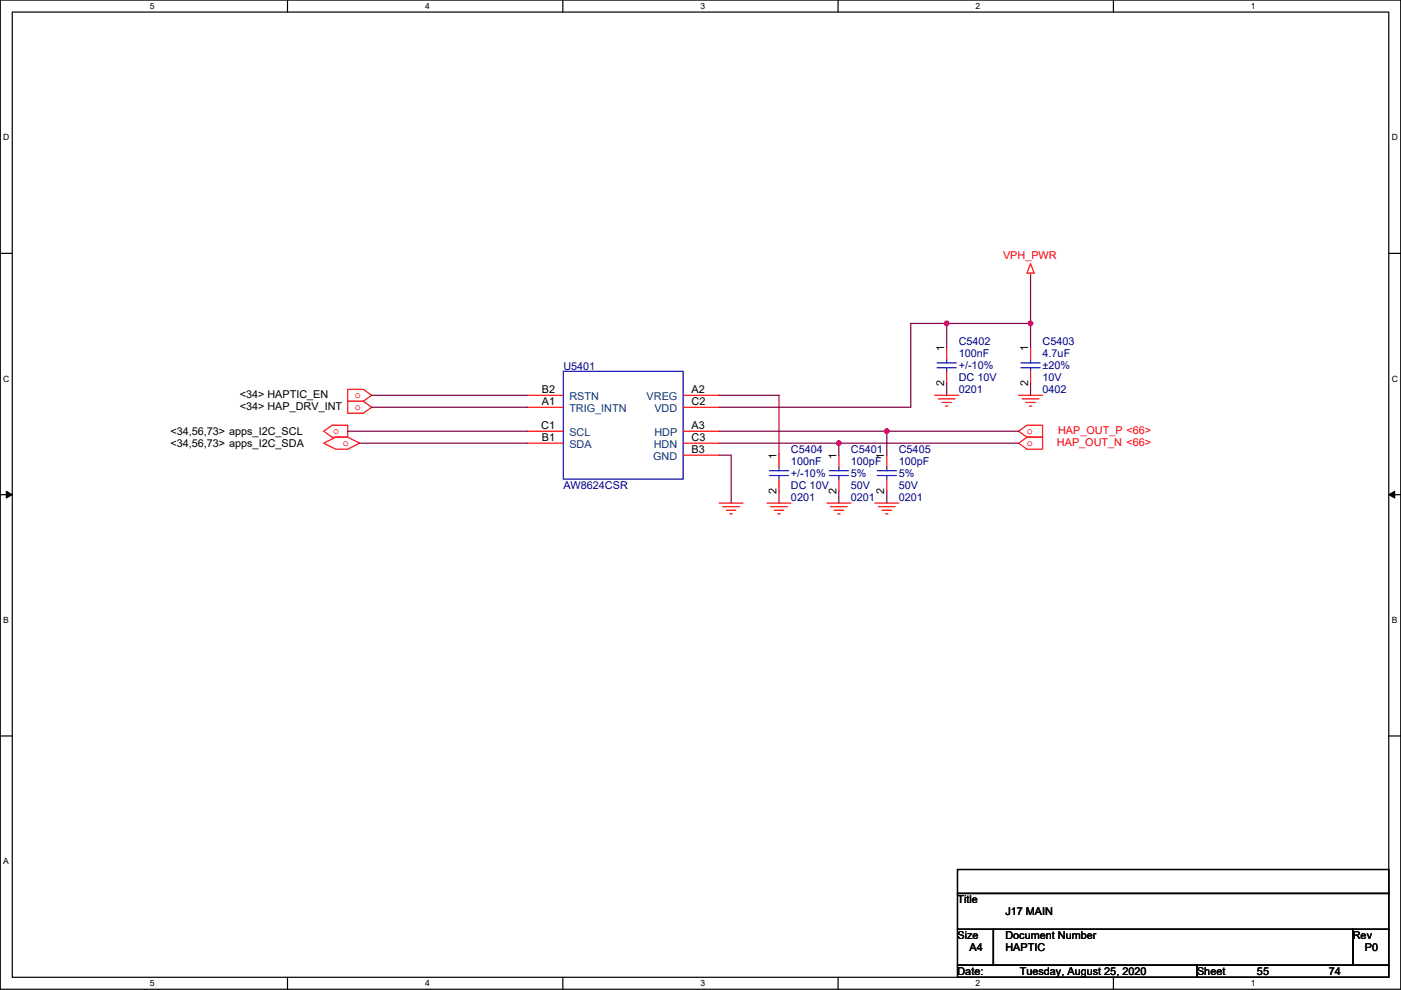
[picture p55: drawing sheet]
<svg xmlns="http://www.w3.org/2000/svg" width="297mm" height="210mm" viewBox="0 0 297 210" stroke-linecap="round" stroke-linejoin="round" font-family="sans-serif">
<defs><g id="words">
<g font-size="2.3" fill="#f00">
<text x="212.7" y="54.9">VPH_PWR</text>
<text x="75.2" y="84.4">o</text>
<text x="75.2" y="86.9">o</text>
<text x="70.7" y="92">o</text>
<text x="72.7" y="94.6">o</text>
<text x="217.7" y="92">o</text>
<text x="217.7" y="94.6">o</text>
<text x="224.1" y="94.5">HAP_OUT_N &lt;66&gt;</text>
<text x="224.3" y="92">HAP_OUT_P &lt;66&gt;</text>
</g>
<g font-size="2.3">
<text x="200.2" y="74.4" transform="rotate(-90 200.2 74.4)">1</text>
<text x="218" y="74.4" transform="rotate(-90 218 74.4)">1</text>
<text x="114.9" y="83.3">B2</text>
<text x="146.6" y="83.3">A2</text>
<text x="200.2" y="81.8" transform="rotate(-90 200.2 81.8)">2</text>
<text x="218" y="81.8" transform="rotate(-90 218 81.8)">2</text>
<text x="50.9" y="84.4">&lt;34&gt; HAPTIC_EN</text>
<text x="50.9" y="86.9">&lt;34&gt; HAP_DRV_INT</text>
<text x="114.9" y="85.9">A1</text>
<text x="146.6" y="85.9">C2</text>
<text x="36.1" y="92.2">&lt;34,56,73&gt; apps_I2C_SCL</text>
<text x="36.1" y="94.8">&lt;34,56,73&gt; apps_I2C_SDA</text>
<text x="114.7" y="90.9">C1</text>
<text x="114.9" y="93.5">B1</text>
<text x="146.6" y="90.9">A3</text>
<text x="146.6" y="93.5">C3</text>
<text x="146.6" y="96">B3</text>
<text x="164.6" y="97.3" transform="rotate(-90 164.6 97.3)">1</text>
<text x="177.3" y="97.3" transform="rotate(-90 177.3 97.3)">1</text>
<text x="187.5" y="97.3" transform="rotate(-90 187.5 97.3)">1</text>
<text x="164.6" y="104.7" transform="rotate(-90 164.6 104.7)">2</text>
<text x="177.3" y="104.7" transform="rotate(-90 177.3 104.7)">2</text>
<text x="187.5" y="104.7" transform="rotate(-90 187.5 104.7)">2</text>
<text x="203" y="191.6">Title</text>
<text x="213.2" y="194.1">J17 MAIN</text>
<text x="203" y="199.2">Size</text>
<text x="205.5" y="201.7">A4</text>
<text x="213.2" y="199.2">Document Number</text>
<text x="213.2" y="201.7">HAPTIC</text>
<text x="286.8" y="199.2">Rev</text>
<text x="289.4" y="201.7">P0</text>
<text x="203" y="206.8">Date:</text>
<text x="216.2" y="206.8">Tuesday, August 25, 2020</text>
<text x="253.8" y="206.8">Sheet</text>
<text x="266.5" y="206.8">55</text>
<text x="281.7" y="206.8">74</text>
</g>
<g font-size="2.3" fill="#000080">
<text x="203.3" y="73.2">C5402</text>
<text x="203.3" y="75.7">100nF</text>
<text x="221" y="73.2">C5403</text>
<text x="221" y="75.7">4.7uF</text>
<text x="119.4" y="78.5">U5401</text>
<text x="203.3" y="83.4">0201</text>
<text x="203.3" y="80.8">DC 10V</text>
<text x="203.3" y="78.3">+/-10%</text>
<text x="221" y="83.4">0402</text>
<text x="221" y="80.8">10V</text>
<text x="221" y="78.3">±20%</text>
<text x="167.7" y="96.1">C5404</text>
<text x="167.7" y="98.6">100nF</text>
<text x="167.7" y="101.1">+/-10%</text>
<text x="180.4" y="96.1">C5401</text>
<text x="180.4" y="98.6">100pF</text>
<text x="180.4" y="101.1">5%</text>
<text x="190.6" y="96.1">C5405</text>
<text x="190.6" y="98.6">100pF</text>
<text x="190.6" y="101.1">5%</text>
<text x="119.4" y="103.7">AW8624CSR</text>
<text x="167.7" y="106.2">0201</text>
<text x="167.7" y="103.7">DC 10V</text>
<text x="180.4" y="106.2">0201</text>
<text x="180.4" y="103.7">50V</text>
<text x="190.6" y="106.2">0201</text>
<text x="190.6" y="103.7">50V</text>
</g>
<g font-size="2.3" fill="#004080">
<text x="120.7" y="87.4">TRIG_INTN</text>
<text x="120.7" y="84.9">RSTN</text>
<text x="137.1" y="84.9">VREG</text>
<text x="138.7" y="87.4">VDD</text>
<text x="120.7" y="95">SDA</text>
<text x="120.7" y="92.5">SCL</text>
<text x="138.6" y="95">HDN</text>
<text x="138.7" y="92.5">HDP</text>
<text x="138.5" y="97.6">GND</text>
</g>
<g font-size="1.8">
<text x="31.8" y="1.9">5</text>
<text x="90.1" y="1.9">4</text>
<text x="148.5" y="1.9">3</text>
<text x="206.9" y="1.9">2</text>
<text x="265.2" y="1.9">1</text>
<text x=".7" y="29.8">D</text>
<text x="295.1" y="29.8">D</text>
<text x=".7" y="81">C</text>
<text x="295.1" y="81">C</text>
<text x=".7" y="132.1">B</text>
<text x="295.1" y="132.1">B</text>
<text x=".7" y="183.3">A</text>
<text x="31.8" y="209.2">5</text>
<text x="90.1" y="209.2">4</text>
<text x="148.5" y="209.2">3</text>
<text x="206.9" y="209.2">2</text>
<text x="265.2" y="209.2">1</text>
</g>
</g></defs>
<path d="M.1 0h296.9v209.8h-296.9zM2.6 2.6h291.8v204.7h-291.8z" fill="none" stroke="#000" stroke-width=".25"/>
<g fill="#fff">
<path d="M31.8 .3h1v2h-1z"/>
<path d="M31.8 207.5h1v2.1h-1z"/>
</g>
<path d="M61 0v2.6M61 207.3v2.5" fill="none" stroke="#000" stroke-width=".25"/>
<g fill="#fff">
<path d="M90.1 .3h1v2h-1z"/>
<path d="M90.1 207.5h1v2.1h-1z"/>
</g>
<path d="M119.3 0v2.6M119.3 207.3v2.5" fill="none" stroke="#000" stroke-width=".25"/>
<g fill="#fff">
<path d="M148.5 .3h1v2h-1z"/>
<path d="M148.5 207.5h1v2.1h-1z"/>
</g>
<path d="M177.7 0v2.6M177.7 207.3v2.5" fill="none" stroke="#000" stroke-width=".25"/>
<g fill="#fff">
<path d="M206.9 .3h1v2h-1z"/>
<path d="M206.9 207.5h1v2.1h-1z"/>
</g>
<path d="M236.1 0v2.6M236.1 207.3v2.5" fill="none" stroke="#000" stroke-width=".25"/>
<g fill="#fff">
<path d="M265.2 .3h1v2h-1z"/>
<path d="M265.2 207.5h1v2.1h-1z"/>
<path d="M.7 28.2h1.3v2h-1.3z"/>
<path d="M295.1 28.2h1.3v2h-1.3z"/>
<path d="M.7 79.3h1.3v2.1h-1.3z"/>
<path d="M295.1 79.3h1.3v2.1h-1.3z"/>
</g>
<path d="M.1 53.7h2.5M294.4 53.7h2.6" fill="none" stroke="#000" stroke-width=".25"/>
<g fill="#fff">
<path d="M.7 130.5h1.2v2h-1.2z"/>
<path d="M295.1 130.5h1.2v2h-1.2z"/>
</g>
<path d="M.1 104.9h2.5M294.4 104.9h2.6" fill="none" stroke="#000" stroke-width=".25"/>
<path d="M1.3 104.2l1.3 .7-1.3 .7zM294.4 104.9l1.3-.7v1.4z" fill="#000" stroke="#000" stroke-width=".21"/>
<path d="M.7 181.7h1.2v2h-1.2z" fill="#fff"/>
<path d="M.1 156.1h2.5M294.4 156.1h2.6M203 184.4h91.4v5.1h-91.4zM203 189.5h91.4v7.6h-91.4zM203 197.1h7.6v7.6h-7.6zM210.6 197.1h76.2v7.6h-76.2zM286.8 197.1h7.6v7.6h-7.6zM203 204.7h50.8v2.6h-50.8zM253.8 204.7h40.6v2.6h-40.6z" fill="none" stroke="#000" stroke-width=".25"/>
<g fill="none" stroke="#f00" stroke-width=".25">
<path d="M218.5 57.9v.5M218.5 55.9l.8 2h-1.6zM200.7 73.7v2.5M200.7 78.8v2.5M218.5 73.7v2.5M218.5 78.8v2.5M68.6 91.5l1.8-1.3h3.3v2.5h-3.3zM68.6 94l2.6-1.3h2.5l2.6 1.3-2.6 1.3h-2.5zM73.7 82.6h3.3l1.8 1.2-1.8 1.3h-3.3zM73.7 85.1h3.3l1.8 1.3-1.8 1.3h-3.3zM111.8 86.4h7.6M111.8 94h7.6"/>
<path d="M111.8 91.5h7.6M111.8 83.8h7.6M144.8 83.8h7.7M144.8 86.4h7.7M144.8 91.5h7.7M144.8 96.5h7.7M144.8 94h7.7M165.2 96.5v2.6M177.9 96.5v2.6M188 96.5v2.6M198.2 83.8h5.1M198.9 84.6h3.6"/>
<path d="M199.7 85.4h2M200.5 86.1h.5M216 83.8h5M216 91.5l1.7-1.3h3.3v2.5h-3.3zM216 94l1.7-1.3h3.3v2.6h-3.3zM216.7 84.6h3.6M217.5 85.4h2M218.2 86.1h.6M152.5 106.7h5M153.2 107.5h3.6M154 108.2h2M154.7 109h.6"/>
<path d="M162.6 106.7h5.1M163.4 107.5h3.5M164.1 108.2h2.1M164.9 109h.5M165.2 101.6v2.6M175.3 106.7h5.1M176.1 107.5h3.5M176.8 108.2h2.1M177.6 109h.5M177.9 101.6v2.6M185.5 106.7h5.1M186.2 107.5h3.6"/>
<path d="M187 108.2h2M187.8 109h.5M188 101.6v2.6"/>
</g>
<g fill="none" stroke="#00f" stroke-width=".25">
<path d="M119.4 78.8h25.4v22.8h-25.4zM198.7 77h4.1M198.7 78h4.1M200.7 76.2v.8M200.7 78v.8M216.5 77h4M216.5 78h4M218.5 76.2v.8M218.5 78v.8M163.1 99.8h4.1M165.2 99.1v.7M175.8 99.8h4.1"/>
<path d="M177.9 99.1v.7M186 99.8h4.1M188 99.1v.7M163.1 100.9h4.1M165.2 100.9v.7M175.8 100.9h4.1M177.9 100.9v.7M186 100.9h4.1M188 100.9v.7"/>
</g>
<g fill="none" stroke="#800040" stroke-width=".25">
<path d="M218.5 58.4v10.2M200.7 68.6h-7.6v17.8h-40.6M200.7 68.6v5.1M200.7 68.6h17.8M218.5 68.6v5.1M73.7 91.5h38.1M76.3 94h35.5M78.8 83.8h33M78.8 86.4h33M152.5 83.8h12.7v12.7M152.5 91.5h35.5M152.5 94h25.4"/>
<path d="M152.5 96.5h2.5v10.2M200.7 81.3v2.5M216 94h-38.1v2.5M216 91.5h-28v5M218.5 81.3v2.5M165.2 104.2v2.5M177.9 104.2v2.5M188 104.2v2.5"/>
</g>
<g fill="#f0f" stroke="#f0f" stroke-width=".25">
<circle cx="218.5" cy="68.6" r=".5"/>
<circle cx="200.7" cy="68.6" r=".5"/>
<circle cx="188" cy="91.4" r=".5"/>
<circle cx="177.8" cy="94" r=".5"/>
</g>
<use href="#words"/>
</svg>
